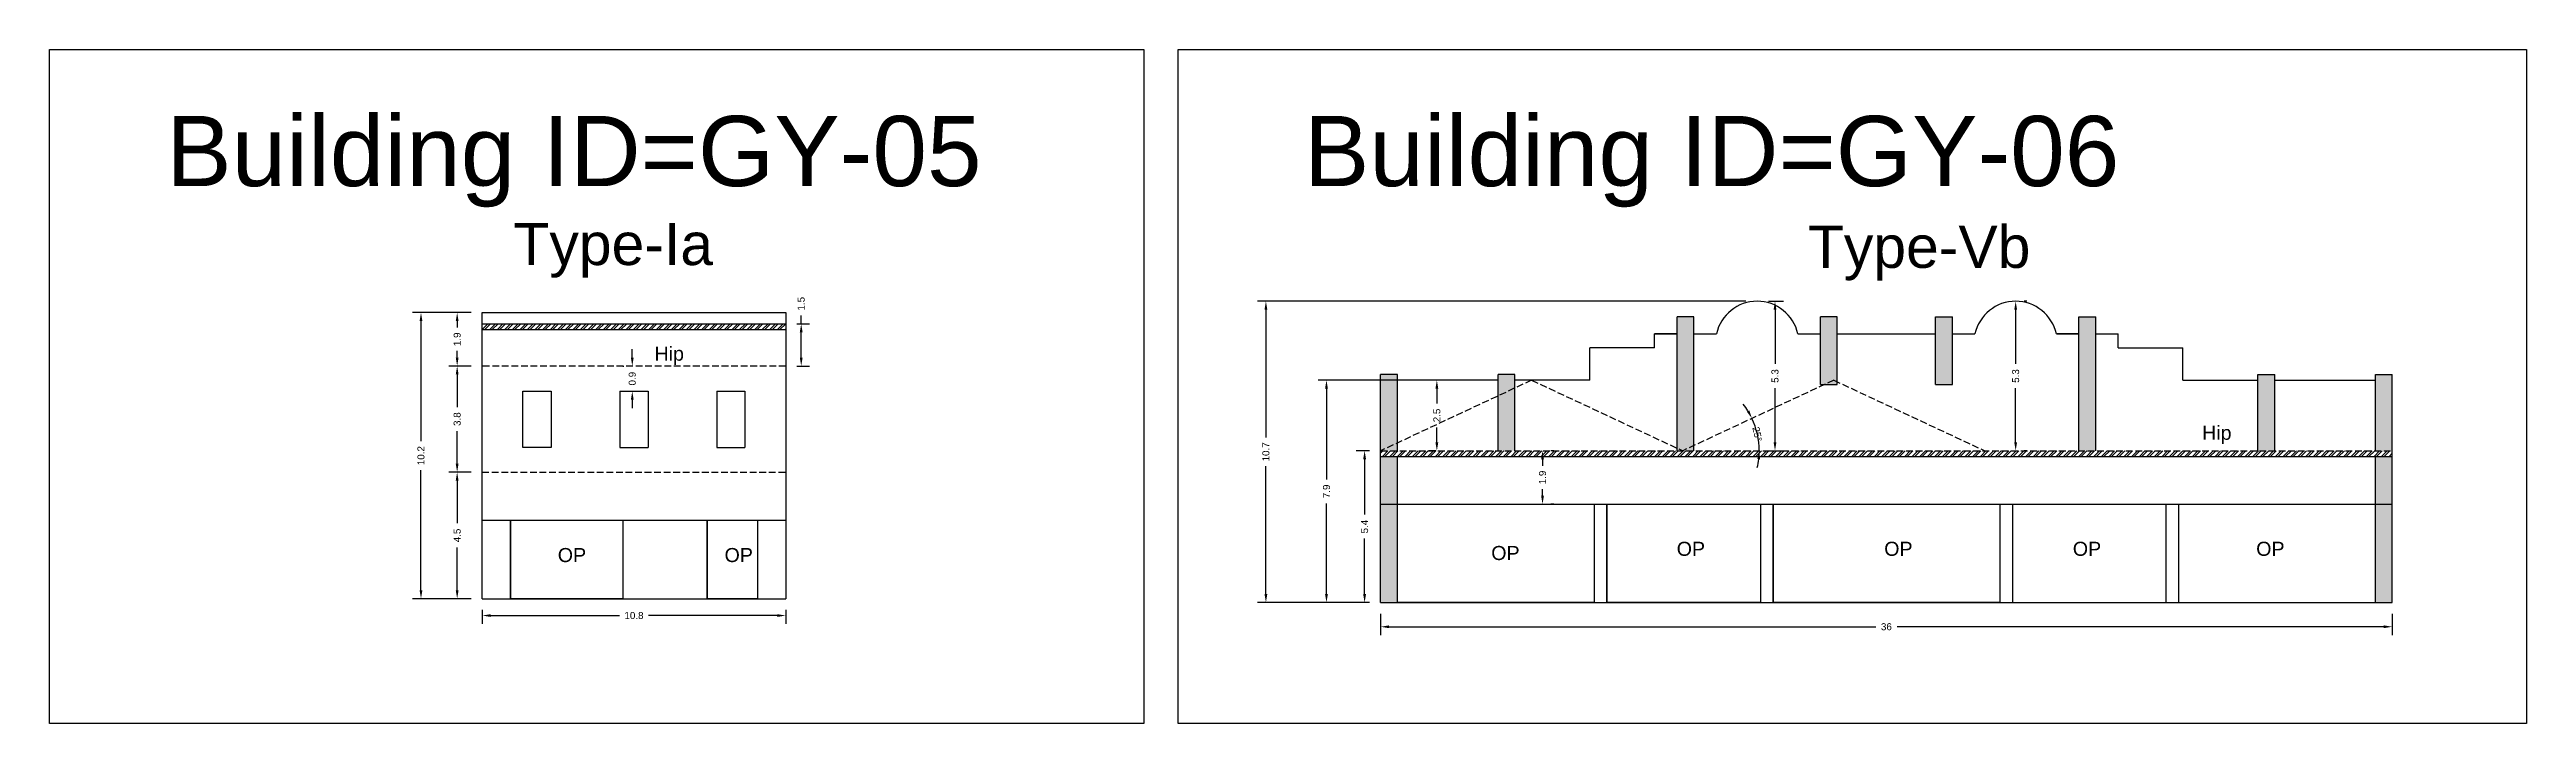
# Model space of a CAD drawing. Header units: metres. Extents: x 3416649 to 3417076, y -6712857 to -6712690.
# Drawn here: x 3416834 to 3416922.1, y -6712714.1 to -6712690.1 of the extents above; entities that cross this region are included whole.
import ezdxf

# ---------------------------------------------------------------- set-up
doc = ezdxf.new("R2010")
doc.units = ezdxf.units.M
doc.linetypes.add('ACAD_ISO02W100', pattern=[15, 12, -3])
doc.layers.add('Dotted', color=7, linetype='ACAD_ISO02W100', plot=False)
doc.styles.get("Standard").update_dxf_attribs({"font": 'arial.ttf'})
doc.dimstyles.new('ISO-25', dxfattribs={"dimtxt": 0.25, "dimasz": 0.3, "dimexe": 0.3, "dimexo": 0.4, "dimgap": 0.2, "dimtad": 0, "dimdec": 1, "dimdsep": 46, "dimtxsty": 'Standard', "dimcen": 2.5, "dimadec": 0, "dimazin": 0, "dimtfac": 1, "dimtdec": 1, "dimtmove": 0, "dimatfit": 3, "dimfxl": 1, "dimarcsym": 0})

msp = doc.modelspace()

# ---------------------------------------------------------------- texts
at = {"attachment_point": 1}
for s, width, heights, insert, char_height in [('Building ID=GY-05', 67.86454, [0.517], (3416838.1, -6712692.443), 2.5), ('Building ID=GY-06', 67.86454, [0.517], (3416878.59, -6712692.443), 2.5), ('Type-Ia ', 9.99112, [0.517], (3416850.459, -6712696.251), 1.5), ('Type-Vb ', 9.99112, [0.517], (3416896.526, -6712696.351), 1.5), ('Hip', 1.17554, [0], (3416855.48, -6712700.654), 0.5), ('Hip', 1.17554, [0], (3416910.553, -6712703.47), 0.5), ('OP', 1.17554, [0], (3416891.857, -6712707.598), 0.5), ('OP', 1.17554, [0], (3416899.241, -6712707.598), 0.5), ('OP', 1.17554, [0], (3416905.953, -6712707.598), 0.5), ('OP', 1.17554, [0], (3416912.479, -6712707.598), 0.5), ('OP', 1.17554, [0], (3416852.037, -6712707.82), 0.5), ('OP', 1.17554, [0], (3416857.972, -6712707.82), 0.5), ('OP', 1.17554, [0], (3416885.257, -6712707.747), 0.5)]:
    msp.add_mtext_dynamic_manual_height_columns(s, width=width, gutter_width=12.5, heights=heights, dxfattribs=dict(at, insert=insert, char_height=char_height))

# ---------------------------------------------------------------- blocks, each defined once
blk = doc.blocks.new('*D32')
at = {"color": 0, "lineweight": -2, "transparency": 16777216}
for p, q in [((3416848.949, -6712705.123), (3416848.156, -6712705.123)), ((3416848.456, -6712705.423), (3416848.456, -6712706.94)), ((3416848.456, -6712709.323), (3416848.456, -6712707.807)), ((3416848.949, -6712709.623), (3416848.156, -6712709.623))]:
    blk.add_line(p, q, dxfattribs=at)
at = {"color": 0, "transparency": 16777216}
for points in [[(3416848.406, -6712705.423), (3416848.506, -6712705.423), (3416848.456, -6712705.123)], [(3416848.406, -6712709.323), (3416848.506, -6712709.323), (3416848.456, -6712709.623)]]:
    blk.add_solid(points, dxfattribs=at)
at = {"layer": 'Defpoints', "color": 0, "transparency": 16777216}
for p in [(3416848.456, -6712705.123), (3416849.349, -6712705.123), (3416849.349, -6712709.623)]:
    blk.add_point(p, dxfattribs=at)
at = {"color": 0, "transparency": 16777216, "insert": (3416848.456, -6712707.373), "char_height": 0.25, "attachment_point": 5, "rotation": 90}
blk.add_mtext('4.5', dxfattribs=at)
blk = doc.blocks.new('*D33')
at = {"color": 0, "lineweight": -2, "transparency": 16777216}
for p, q in [((3416848.949, -6712701.343), (3416848.156, -6712701.343)), ((3416848.456, -6712701.643), (3416848.456, -6712702.806)), ((3416848.456, -6712704.823), (3416848.456, -6712703.661)), ((3416848.949, -6712705.123), (3416848.156, -6712705.123))]:
    blk.add_line(p, q, dxfattribs=at)
at = {"color": 0, "transparency": 16777216}
for points in [[(3416848.406, -6712701.643), (3416848.506, -6712701.643), (3416848.456, -6712701.343)], [(3416848.406, -6712704.823), (3416848.506, -6712704.823), (3416848.456, -6712705.123)]]:
    blk.add_solid(points, dxfattribs=at)
at = {"layer": 'Defpoints', "color": 0, "transparency": 16777216}
for p in [(3416848.456, -6712701.343), (3416849.349, -6712701.343), (3416849.349, -6712705.123)]:
    blk.add_point(p, dxfattribs=at)
at = {"color": 0, "transparency": 16777216, "insert": (3416848.456, -6712703.233), "char_height": 0.25, "attachment_point": 5, "rotation": 90}
blk.add_mtext('3.8', dxfattribs=at)
blk = doc.blocks.new('*D34')
at = {"color": 0, "lineweight": -2, "transparency": 16777216}
for p, q in [((3416848.949, -6712699.443), (3416848.156, -6712699.443)), ((3416848.456, -6712699.743), (3416848.456, -6712699.977)), ((3416848.949, -6712701.343), (3416848.156, -6712701.343)), ((3416848.456, -6712701.043), (3416848.456, -6712700.809))]:
    blk.add_line(p, q, dxfattribs=at)
at = {"color": 0, "transparency": 16777216}
for points in [[(3416848.406, -6712699.743), (3416848.506, -6712699.743), (3416848.456, -6712699.443)], [(3416848.406, -6712701.043), (3416848.506, -6712701.043), (3416848.456, -6712701.343)]]:
    blk.add_solid(points, dxfattribs=at)
at = {"layer": 'Defpoints', "color": 0, "transparency": 16777216}
for p in [(3416848.456, -6712699.443), (3416849.349, -6712699.443), (3416849.349, -6712701.343)]:
    blk.add_point(p, dxfattribs=at)
at = {"color": 0, "transparency": 16777216, "insert": (3416848.456, -6712700.393), "char_height": 0.25, "attachment_point": 5, "rotation": 90}
blk.add_mtext('1.9', dxfattribs=at)
blk = doc.blocks.new('*D35')
at = {"color": 0, "lineweight": -2, "transparency": 16777216}
for p, q in [((3416854.349, -6712701.343), (3416854.388, -6712701.343)), ((3416854.688, -6712701.043), (3416854.688, -6712700.743)), ((3416854.688, -6712701.343), (3416854.688, -6712701.366)), ((3416854.349, -6712702.243), (3416854.388, -6712702.243)), ((3416854.688, -6712702.243), (3416854.688, -6712702.221)), ((3416854.688, -6712702.543), (3416854.688, -6712702.843))]:
    blk.add_line(p, q, dxfattribs=at)
at = {"color": 0, "transparency": 16777216}
for points in [[(3416854.638, -6712701.043), (3416854.738, -6712701.043), (3416854.688, -6712701.343)], [(3416854.638, -6712702.543), (3416854.738, -6712702.543), (3416854.688, -6712702.243)]]:
    blk.add_solid(points, dxfattribs=at)
at = {"layer": 'Defpoints', "color": 0, "transparency": 16777216}
for p in [(3416854.688, -6712701.343), (3416854.749, -6712701.343), (3416854.749, -6712702.243)]:
    blk.add_point(p, dxfattribs=at)
at = {"color": 0, "transparency": 16777216, "insert": (3416854.688, -6712701.793), "char_height": 0.25, "attachment_point": 5, "rotation": 90}
blk.add_mtext('0.9', dxfattribs=at)
blk = doc.blocks.new('*D36')
at = {"color": 0, "lineweight": -2, "transparency": 16777216}
for p, q in [((3416849.349, -6712710.023), (3416849.349, -6712710.523)), ((3416849.649, -6712710.223), (3416854.236, -6712710.223)), ((3416859.849, -6712710.223), (3416855.263, -6712710.223)), ((3416860.149, -6712710.023), (3416860.149, -6712710.523))]:
    blk.add_line(p, q, dxfattribs=at)
at = {"color": 0, "transparency": 16777216}
for points in [[(3416849.649, -6712710.173), (3416849.649, -6712710.273), (3416849.349, -6712710.223)], [(3416859.849, -6712710.173), (3416859.849, -6712710.273), (3416860.149, -6712710.223)]]:
    blk.add_solid(points, dxfattribs=at)
at = {"layer": 'Defpoints', "color": 0, "transparency": 16777216}
for p in [(3416849.349, -6712709.623), (3416860.149, -6712709.623), (3416860.149, -6712710.223)]:
    blk.add_point(p, dxfattribs=at)
at = {"color": 0, "transparency": 16777216, "insert": (3416854.749, -6712710.223), "char_height": 0.25, "attachment_point": 5}
blk.add_mtext('10.8', dxfattribs=at)
blk = doc.blocks.new('*D37')
at = {"color": 0, "lineweight": -2, "transparency": 16777216}
for p, q in [((3416848.949, -6712699.443), (3416846.869, -6712699.443)), ((3416847.169, -6712699.743), (3416847.169, -6712704.022)), ((3416847.169, -6712709.323), (3416847.169, -6712705.045)), ((3416848.949, -6712709.623), (3416846.869, -6712709.623))]:
    blk.add_line(p, q, dxfattribs=at)
at = {"color": 0, "transparency": 16777216}
for points in [[(3416847.119, -6712699.743), (3416847.219, -6712699.743), (3416847.169, -6712699.443)], [(3416847.119, -6712709.323), (3416847.219, -6712709.323), (3416847.169, -6712709.623)]]:
    blk.add_solid(points, dxfattribs=at)
at = {"layer": 'Defpoints', "color": 0, "transparency": 16777216}
for p in [(3416847.169, -6712699.443), (3416849.349, -6712699.443), (3416849.349, -6712709.623)]:
    blk.add_point(p, dxfattribs=at)
at = {"color": 0, "transparency": 16777216, "insert": (3416847.169, -6712704.533), "char_height": 0.25, "attachment_point": 5, "rotation": 90}
blk.add_mtext('10.2', dxfattribs=at)
blk = doc.blocks.new('*D38')
at = {"color": 0, "lineweight": -2, "transparency": 16777216}
for p, q in [((3416860.7, -6712699.843), (3416860.7, -6712699.543)), ((3416860.549, -6712699.843), (3416861, -6712699.843)), ((3416860.7, -6712701.043), (3416860.7, -6712700.143)), ((3416860.549, -6712701.343), (3416861, -6712701.343))]:
    blk.add_line(p, q, dxfattribs=at)
at = {"color": 0, "transparency": 16777216}
for points in [[(3416860.65, -6712700.143), (3416860.75, -6712700.143), (3416860.7, -6712699.843)], [(3416860.65, -6712701.043), (3416860.75, -6712701.043), (3416860.7, -6712701.343)]]:
    blk.add_solid(points, dxfattribs=at)
at = {"layer": 'Defpoints', "color": 0, "transparency": 16777216}
for p in [(3416860.149, -6712699.843), (3416860.7, -6712699.843), (3416860.149, -6712701.343)]:
    blk.add_point(p, dxfattribs=at)
at = {"color": 0, "transparency": 16777216, "insert": (3416860.7, -6712699.127), "char_height": 0.25, "attachment_point": 5, "rotation": 90}
blk.add_mtext('1.5', dxfattribs=at)
blk = doc.blocks.new('*D39')
at = {"color": 0, "lineweight": -2, "transparency": 16777216}
for p, q in [((3416880.919, -6712704.359), (3416880.45, -6712704.359)), ((3416880.75, -6712704.659), (3416880.75, -6712706.632)), ((3416880.75, -6712709.459), (3416880.75, -6712707.486)), ((3416880.919, -6712709.759), (3416880.45, -6712709.759))]:
    blk.add_line(p, q, dxfattribs=at)
at = {"color": 0, "transparency": 16777216}
for points in [[(3416880.7, -6712704.659), (3416880.8, -6712704.659), (3416880.75, -6712704.359)], [(3416880.7, -6712709.459), (3416880.8, -6712709.459), (3416880.75, -6712709.759)]]:
    blk.add_solid(points, dxfattribs=at)
at = {"layer": 'Defpoints', "color": 0, "transparency": 16777216}
for p in [(3416880.75, -6712704.359), (3416881.319, -6712704.359), (3416881.319, -6712709.759)]:
    blk.add_point(p, dxfattribs=at)
at = {"color": 0, "transparency": 16777216, "insert": (3416880.75, -6712707.059), "char_height": 0.25, "attachment_point": 5, "rotation": 90}
blk.add_mtext('5.4', dxfattribs=at)
blk = doc.blocks.new('*D40')
at = {"color": 0, "lineweight": -2, "transparency": 16777216}
for start, end in [(31.34939, 37.6673), (360, 25.03148), (347.36418, 353.68209)]:
    blk.add_arc((3416892.069, -6712704.359), 2.722, start, end, dxfattribs=at)
at = {"color": 0, "transparency": 16777216}
for points in [[(3416894.438, -6712702.919), (3416894.35, -6712702.966), (3416894.535, -6712703.207)], [(3416894.725, -6712704.656), (3416894.825, -6712704.661), (3416894.791, -6712704.359)]]:
    blk.add_solid(points, dxfattribs=at)
at = {"layer": 'Defpoints', "color": 0, "transparency": 16777216}
for p in [(3416897.444, -6712701.849), (3416894.762, -6712703.964), (3416881.319, -6712704.359), (3416892.069, -6712704.359), (3416917.319, -6712704.359)]:
    blk.add_point(p, dxfattribs=at)
at = {"color": 0, "transparency": 16777216, "insert": (3416894.726, -6712703.769), "char_height": 0.25, "attachment_point": 5, "rotation": 282.51574}
blk.add_mtext('25°', dxfattribs=at)
blk = doc.blocks.new('*D41')
at = {"color": 0, "lineweight": -2, "transparency": 16777216}
for p, q in [((3416881.319, -6712710.159), (3416881.319, -6712710.922)), ((3416917.319, -6712710.159), (3416917.319, -6712710.922)), ((3416881.619, -6712710.622), (3416898.94, -6712710.622)), ((3416917.019, -6712710.622), (3416899.698, -6712710.622))]:
    blk.add_line(p, q, dxfattribs=at)
at = {"color": 0, "transparency": 16777216}
for points in [[(3416881.619, -6712710.572), (3416881.619, -6712710.672), (3416881.319, -6712710.622)], [(3416917.019, -6712710.572), (3416917.019, -6712710.672), (3416917.319, -6712710.622)]]:
    blk.add_solid(points, dxfattribs=at)
at = {"layer": 'Defpoints', "color": 0, "transparency": 16777216}
for p in [(3416881.319, -6712709.759), (3416917.319, -6712709.759), (3416917.319, -6712710.622)]:
    blk.add_point(p, dxfattribs=at)
at = {"color": 0, "transparency": 16777216, "insert": (3416899.319, -6712710.622), "char_height": 0.25, "attachment_point": 5}
blk.add_mtext('36', dxfattribs=at)
blk = doc.blocks.new('*D42')
at = {"color": 0, "lineweight": -2, "transparency": 16777216}
for p, q in [((3416882.33, -6712701.849), (3416879.093, -6712701.849)), ((3416879.393, -6712702.149), (3416879.393, -6712705.377)), ((3416879.393, -6712709.459), (3416879.393, -6712706.231)), ((3416880.919, -6712709.759), (3416879.093, -6712709.759))]:
    blk.add_line(p, q, dxfattribs=at)
at = {"color": 0, "transparency": 16777216}
for points in [[(3416879.343, -6712702.149), (3416879.443, -6712702.149), (3416879.393, -6712701.849)], [(3416879.343, -6712709.459), (3416879.443, -6712709.459), (3416879.393, -6712709.759)]]:
    blk.add_solid(points, dxfattribs=at)
at = {"layer": 'Defpoints', "color": 0, "transparency": 16777216}
for p in [(3416879.393, -6712701.849), (3416882.73, -6712701.849), (3416881.319, -6712709.759)]:
    blk.add_point(p, dxfattribs=at)
at = {"color": 0, "transparency": 16777216, "insert": (3416879.393, -6712705.804), "char_height": 0.25, "attachment_point": 5, "rotation": 90}
blk.add_mtext('7.9', dxfattribs=at)
blk = doc.blocks.new('*D43')
at = {"color": 0, "lineweight": -2, "transparency": 16777216}
for p, q in [((3416894.319, -6712699.039), (3416876.938, -6712699.039)), ((3416877.238, -6712699.339), (3416877.238, -6712703.886)), ((3416877.238, -6712709.459), (3416877.238, -6712704.912)), ((3416880.919, -6712709.759), (3416876.938, -6712709.759))]:
    blk.add_line(p, q, dxfattribs=at)
at = {"color": 0, "transparency": 16777216}
for points in [[(3416877.188, -6712699.339), (3416877.288, -6712699.339), (3416877.238, -6712699.039)], [(3416877.188, -6712709.459), (3416877.288, -6712709.459), (3416877.238, -6712709.759)]]:
    blk.add_solid(points, dxfattribs=at)
at = {"layer": 'Defpoints', "color": 0, "transparency": 16777216}
for p in [(3416877.238, -6712699.039), (3416894.719, -6712699.039), (3416881.319, -6712709.759)]:
    blk.add_point(p, dxfattribs=at)
at = {"color": 0, "transparency": 16777216, "insert": (3416877.238, -6712704.399), "char_height": 0.25, "attachment_point": 5, "rotation": 90}
blk.add_mtext('10.7', dxfattribs=at)
blk = doc.blocks.new('*D44')
at = {"color": 0, "lineweight": -2, "transparency": 16777216}
for p, q in [((3416895.119, -6712699.039), (3416895.655, -6712699.039)), ((3416895.355, -6712699.339), (3416895.355, -6712701.271)), ((3416895.355, -6712704.059), (3416895.355, -6712702.126)), ((3416895.119, -6712704.359), (3416895.655, -6712704.359))]:
    blk.add_line(p, q, dxfattribs=at)
at = {"color": 0, "transparency": 16777216}
for points in [[(3416895.305, -6712699.339), (3416895.405, -6712699.339), (3416895.355, -6712699.039)], [(3416895.305, -6712704.059), (3416895.405, -6712704.059), (3416895.355, -6712704.359)]]:
    blk.add_solid(points, dxfattribs=at)
at = {"layer": 'Defpoints', "color": 0, "transparency": 16777216}
for p in [(3416894.719, -6712699.039), (3416894.719, -6712704.359), (3416895.355, -6712704.359)]:
    blk.add_point(p, dxfattribs=at)
at = {"color": 0, "transparency": 16777216, "insert": (3416895.355, -6712701.699), "char_height": 0.25, "attachment_point": 5, "rotation": 90}
blk.add_mtext('5.3', dxfattribs=at)
blk = doc.blocks.new('*D45')
at = {"color": 0, "lineweight": -2, "transparency": 16777216}
for p, q in [((3416903.919, -6712699.339), (3416903.919, -6712701.271)), ((3416904.319, -6712699.039), (3416904.219, -6712699.039)), ((3416903.919, -6712704.059), (3416903.919, -6712702.126)), ((3416904.319, -6712704.359), (3416904.219, -6712704.359))]:
    blk.add_line(p, q, dxfattribs=at)
at = {"color": 0, "transparency": 16777216}
for points in [[(3416903.869, -6712699.339), (3416903.969, -6712699.339), (3416903.919, -6712699.039)], [(3416903.869, -6712704.059), (3416903.969, -6712704.059), (3416903.919, -6712704.359)]]:
    blk.add_solid(points, dxfattribs=at)
at = {"layer": 'Defpoints', "color": 0, "transparency": 16777216}
for p in [(3416903.919, -6712699.039), (3416903.919, -6712704.359), (3416903.919, -6712704.359)]:
    blk.add_point(p, dxfattribs=at)
at = {"color": 0, "transparency": 16777216, "insert": (3416903.919, -6712701.699), "char_height": 0.25, "attachment_point": 5, "rotation": 90}
blk.add_mtext('5.3', dxfattribs=at)
blk = doc.blocks.new('*D46')
at = {"color": 0, "lineweight": -2, "transparency": 16777216}
for p, q in [((3416883.288, -6712701.849), (3416883.021, -6712701.849)), ((3416883.321, -6712702.149), (3416883.321, -6712702.673)), ((3416883.321, -6712704.059), (3416883.321, -6712703.534)), ((3416883.288, -6712704.359), (3416883.021, -6712704.359))]:
    blk.add_line(p, q, dxfattribs=at)
at = {"color": 0, "transparency": 16777216}
for points in [[(3416883.271, -6712702.149), (3416883.371, -6712702.149), (3416883.321, -6712701.849)], [(3416883.271, -6712704.059), (3416883.371, -6712704.059), (3416883.321, -6712704.359)]]:
    blk.add_solid(points, dxfattribs=at)
at = {"layer": 'Defpoints', "color": 0, "transparency": 16777216}
for p in [(3416883.321, -6712701.849), (3416883.688, -6712701.849), (3416883.688, -6712704.359)]:
    blk.add_point(p, dxfattribs=at)
at = {"color": 0, "transparency": 16777216, "insert": (3416883.321, -6712703.104), "char_height": 0.25, "attachment_point": 5, "rotation": 90}
blk.add_mtext('2.5', dxfattribs=at)
blk = doc.blocks.new('*D47')
at = {"color": 0, "lineweight": -2, "transparency": 16777216}
for p, q in [((3416887.081, -6712704.659), (3416887.081, -6712704.893)), ((3416887.481, -6712704.359), (3416887.381, -6712704.359)), ((3416887.081, -6712705.959), (3416887.081, -6712705.725)), ((3416887.481, -6712706.259), (3416887.381, -6712706.259))]:
    blk.add_line(p, q, dxfattribs=at)
at = {"color": 0, "transparency": 16777216}
for points in [[(3416887.031, -6712704.659), (3416887.131, -6712704.659), (3416887.081, -6712704.359)], [(3416887.031, -6712705.959), (3416887.131, -6712705.959), (3416887.081, -6712706.259)]]:
    blk.add_solid(points, dxfattribs=at)
at = {"layer": 'Defpoints', "color": 0, "transparency": 16777216}
for p in [(3416887.081, -6712704.359), (3416887.081, -6712704.359), (3416887.081, -6712706.259)]:
    blk.add_point(p, dxfattribs=at)
at = {"color": 0, "transparency": 16777216, "insert": (3416887.081, -6712705.309), "char_height": 0.25, "attachment_point": 5, "rotation": 90}
blk.add_mtext('1.9', dxfattribs=at)

# ---------------------------------------------------------------- dimensions: what is measured, and where the dimension line sits
for base, p1, p2, picture, middle in [((3416860.7, -6712699.843), (3416860.149, -6712701.343), (3416860.149, -6712699.843), '*D38', (3416860.7, -6712699.127)), ((3416847.169, -6712699.443), (3416849.349, -6712709.623), (3416849.349, -6712699.443), '*D37', (3416847.169, -6712704.533)), ((3416848.456, -6712699.443), (3416849.349, -6712701.343), (3416849.349, -6712699.443), '*D34', (3416848.456, -6712700.393)), ((3416877.238, -6712699.039), (3416881.319, -6712709.759), (3416894.719, -6712699.039), '*D43', (3416877.238, -6712704.399)), ((3416895.355, -6712704.359), (3416894.719, -6712699.039), (3416894.719, -6712704.359), '*D44', (3416895.355, -6712701.699)), ((3416903.919, -6712704.359), (3416903.919, -6712699.039), (3416903.919, -6712704.359), '*D45', (3416903.919, -6712701.699)), ((3416848.456, -6712701.343), (3416849.349, -6712705.123), (3416849.349, -6712701.343), '*D33', (3416848.456, -6712703.233)), ((3416879.393, -6712701.849), (3416881.319, -6712709.759), (3416882.73, -6712701.849), '*D42', (3416879.393, -6712705.804)), ((3416883.321, -6712701.849), (3416883.688, -6712704.359), (3416883.688, -6712701.849), '*D46', (3416883.321, -6712703.104)), ((3416880.75, -6712704.359), (3416881.319, -6712709.759), (3416881.319, -6712704.359), '*D39', (3416880.75, -6712707.059)), ((3416887.081, -6712704.359), (3416887.081, -6712706.259), (3416887.081, -6712704.359), '*D47', (3416887.081, -6712705.309)), ((3416848.456, -6712705.123), (3416849.349, -6712709.623), (3416849.349, -6712705.123), '*D32', (3416848.456, -6712707.373))]:
    dim = msp.add_linear_dim(base=base, p1=p1, p2=p2, angle=90, dimstyle='ISO-25')
    dim.commit()
    dim.dimension.update_dxf_attribs({"geometry": picture, "text_midpoint": middle})
dim = msp.add_linear_dim(base=(3416854.688, -6712701.343), p1=(3416854.749, -6712702.243), p2=(3416854.749, -6712701.343), angle=90, dimstyle='ISO-25')
dim.commit()
dim.dimension.update_dxf_attribs({"geometry": '*D35', "text_midpoint": (3416854.688, -6712701.793), "dimtype": 160})
dim = msp.add_angular_dim_2l(base=(3416894.762, -6712703.964), line1=((3416881.319, -6712704.359), (3416917.319, -6712704.359)), line2=((3416897.444, -6712701.849), (3416892.069, -6712704.359)), dimstyle='ISO-25')
dim.commit()
dim.dimension.update_dxf_attribs({"geometry": '*D40', "text_midpoint": (3416894.726, -6712703.769), "dimtype": 162})
for base, p1, p2, picture, middle in [((3416860.149, -6712710.223), (3416849.349, -6712709.623), (3416860.149, -6712709.623), '*D36', (3416854.749, -6712710.223)), ((3416917.319, -6712710.622), (3416881.319, -6712709.759), (3416917.319, -6712709.759), '*D41', (3416899.319, -6712710.622))]:
    dim = msp.add_linear_dim(base=base, p1=p1, p2=p2, dimstyle='ISO-25')
    dim.commit()
    dim.dimension.update_dxf_attribs({"geometry": picture, "text_midpoint": middle})

# ---------------------------------------------------------------- hatches: boundary and pattern name
h = msp.add_hatch(color=256)
h.dxf.hatch_style = 1
h.paths.add_polyline_path([(3416881.919, -6712701.649), (3416881.319, -6712701.649), (3416881.319, -6712704.359), (3416881.919, -6712704.079)])
h.paths.add_polyline_path([(3416881.919, -6712704.079), (3416881.319, -6712704.359), (3416881.919, -6712704.359)], flags=17)
h.paths.add_polyline_path([(3416881.919, -6712704.559), (3416881.319, -6712704.559), (3416881.319, -6712706.259), (3416881.919, -6712706.259)])
h.paths.add_polyline_path([(3416881.919, -6712706.259), (3416881.319, -6712706.259), (3416881.319, -6712709.759), (3416881.919, -6712709.759)])
h.paths.add_polyline_path([(3416886.099, -6712702.127), (3416885.499, -6712702.407), (3416885.499, -6712704.359), (3416886.099, -6712704.359)])
h.paths.add_polyline_path([(3416886.099, -6712701.649), (3416885.499, -6712701.649), (3416885.499, -6712702.407), (3416886.099, -6712702.127)])
h.paths.add_polyline_path([(3416892.469, -6712699.599), (3416891.869, -6712699.599), (3416891.869, -6712704.265), (3416892.069, -6712704.359), (3416892.469, -6712704.172)])
h.paths.add_polyline_path([(3416892.469, -6712704.172), (3416892.069, -6712704.359), (3416892.469, -6712704.359)], flags=17)
h.paths.add_polyline_path([(3416891.869, -6712704.265), (3416891.869, -6712704.359), (3416892.069, -6712704.359)], flags=17)
h.paths.add_polyline_path([(3416897.569, -6712699.599), (3416896.969, -6712699.599), (3416896.969, -6712701.999), (3416897.123, -6712701.999), (3416897.444, -6712701.849), (3416897.569, -6712701.907)])
h.paths.add_polyline_path([(3416897.569, -6712701.907), (3416897.444, -6712701.849), (3416897.123, -6712701.999), (3416897.569, -6712701.999)], flags=17)
h = msp.add_hatch(color=256)
h.dxf.hatch_style = 1
h.paths.add_polyline_path([(3416916.719, -6712701.649), (3416917.319, -6712701.649), (3416917.319, -6712704.359), (3416916.719, -6712704.079)])
h.paths.add_polyline_path([(3416916.719, -6712704.079), (3416917.319, -6712704.359), (3416916.719, -6712704.359)], flags=17)
h.paths.add_polyline_path([(3416916.719, -6712704.559), (3416917.319, -6712704.559), (3416917.319, -6712706.259), (3416916.719, -6712706.259)])
h.paths.add_polyline_path([(3416916.719, -6712706.259), (3416917.319, -6712706.259), (3416917.319, -6712709.759), (3416916.719, -6712709.759)])
h.paths.add_polyline_path([(3416912.539, -6712702.127), (3416913.139, -6712702.407), (3416913.139, -6712704.359), (3416912.539, -6712704.359)])
h.paths.add_polyline_path([(3416912.539, -6712701.649), (3416913.139, -6712701.649), (3416913.139, -6712702.407), (3416912.539, -6712702.127)])
h.paths.add_polyline_path([(3416906.169, -6712699.599), (3416906.769, -6712699.599), (3416906.769, -6712704.265), (3416906.569, -6712704.359), (3416906.169, -6712704.172)])
h.paths.add_polyline_path([(3416906.169, -6712704.172), (3416906.569, -6712704.359), (3416906.169, -6712704.359)], flags=17)
h.paths.add_polyline_path([(3416906.769, -6712704.265), (3416906.769, -6712704.359), (3416906.569, -6712704.359)], flags=17)
h.paths.add_polyline_path([(3416901.069, -6712699.599), (3416901.669, -6712699.599), (3416901.669, -6712701.999), (3416901.515, -6712701.999), (3416901.194, -6712701.849), (3416901.069, -6712701.907)])
h.paths.add_polyline_path([(3416901.069, -6712701.907), (3416901.194, -6712701.849), (3416901.515, -6712701.999), (3416901.069, -6712701.999)], flags=17)
h = msp.add_hatch()
h.set_pattern_fill('ANSI32', color=256, scale=0.02)
h.set_pattern_definition([(45, (-27.56653, 0), (-0.134703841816, 0.134703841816), []), (45, (-27.47672, 0), (-0.134703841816, 0.134703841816), [])])
h.paths.add_polyline_path([(3416849.349, -6712699.843), (3416849.349, -6712700.043), (3416860.149, -6712700.043), (3416860.149, -6712699.843)])
h = msp.add_hatch()
h.set_pattern_fill('ANSI32', color=256, scale=0.02)
h.set_pattern_definition([(45, (-40.74857, 1.99767), (-0.134703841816, 0.134703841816), []), (45, (-40.65877, 1.99767), (-0.134703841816, 0.134703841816), [])])
h.paths.add_polyline_path([(3416881.319, -6712704.359), (3416881.319, -6712704.559), (3416917.319, -6712704.559), (3416917.319, -6712704.359)])

# ---------------------------------------------------------------- linework, layer by layer
for points in [[(3416833.95, -6712690.082), (3416872.899, -6712690.082), (3416872.899, -6712714.063), (3416833.95, -6712714.063)], [(3416874.111, -6712690.082), (3416922.097, -6712690.082), (3416922.097, -6712714.063), (3416874.111, -6712714.063)], [(3416850.799, -6712702.243), (3416851.799, -6712702.243), (3416851.799, -6712704.243), (3416850.799, -6712704.243)], [(3416850.349, -6712706.823), (3416854.349, -6712706.823), (3416854.349, -6712709.623), (3416850.349, -6712709.623)], [(3416857.349, -6712706.823), (3416859.149, -6712706.823), (3416859.149, -6712709.623), (3416857.349, -6712709.623)], [(3416881.919, -6712706.259), (3416888.922, -6712706.259), (3416888.922, -6712709.759), (3416881.919, -6712709.759)], [(3416889.372, -6712706.259), (3416894.836, -6712706.259), (3416894.836, -6712709.759), (3416889.372, -6712709.759)], [(3416895.286, -6712706.259), (3416903.352, -6712706.259), (3416903.352, -6712709.759), (3416895.286, -6712709.759)]]:
    msp.add_lwpolyline(points, close=True)
for points in [[(3416849.349, -6712699.443), (3416860.149, -6712699.443)], [(3416849.349, -6712709.623), (3416849.349, -6712699.443)], [(3416860.149, -6712699.443), (3416860.149, -6712709.623)], [(3416891.869, -6712704.359), (3416891.869, -6712699.599)], [(3416892.469, -6712699.599), (3416891.869, -6712699.599)], [(3416892.469, -6712704.359), (3416892.469, -6712699.599)], [(3416896.969, -6712701.999), (3416896.969, -6712699.599)], [(3416897.569, -6712699.599), (3416896.969, -6712699.599)], [(3416897.569, -6712701.999), (3416897.569, -6712699.599)], [(3416901.069, -6712701.999), (3416901.069, -6712699.599)], [(3416901.069, -6712699.599), (3416901.669, -6712699.599)], [(3416901.669, -6712701.999), (3416901.669, -6712699.599)], [(3416906.169, -6712704.359), (3416906.169, -6712699.599)], [(3416906.169, -6712699.599), (3416906.769, -6712699.599)], [(3416906.769, -6712704.359), (3416906.769, -6712699.599)], [(3416849.349, -6712699.843), (3416860.149, -6712699.843)], [(3416849.349, -6712700.043), (3416860.149, -6712700.043)], [(3416891.069, -6712700.199), (3416891.869, -6712700.199)], [(3416891.869, -6712700.199), (3416891.069, -6712700.199)], [(3416891.069, -6712700.699), (3416891.069, -6712700.199)], [(3416892.469, -6712700.199), (3416893.269, -6712700.199)], [(3416896.169, -6712700.199), (3416896.969, -6712700.199)], [(3416897.569, -6712700.199), (3416901.069, -6712700.199)], [(3416901.669, -6712700.199), (3416902.469, -6712700.199)], [(3416905.369, -6712700.199), (3416906.169, -6712700.199)], [(3416906.169, -6712700.199), (3416905.369, -6712700.199)], [(3416906.769, -6712700.199), (3416907.569, -6712700.199)], [(3416907.569, -6712700.699), (3416907.569, -6712700.199)], [(3416891.069, -6712700.699), (3416888.769, -6712700.699)], [(3416888.769, -6712701.849), (3416888.769, -6712700.699)], [(3416907.569, -6712700.699), (3416909.869, -6712700.699)], [(3416909.869, -6712701.849), (3416909.869, -6712700.699)], [(3416854.249, -6712702.243), (3416855.249, -6712702.243)], [(3416854.249, -6712702.243), (3416854.249, -6712704.243)], [(3416855.249, -6712702.243), (3416855.249, -6712704.243)], [(3416857.699, -6712702.243), (3416858.699, -6712702.243)], [(3416857.699, -6712702.243), (3416857.699, -6712704.243)], [(3416858.699, -6712702.243), (3416858.699, -6712704.243)], [(3416881.319, -6712709.759), (3416881.319, -6712701.649)], [(3416881.919, -6712701.649), (3416881.319, -6712701.649)], [(3416881.319, -6712709.759), (3416881.319, -6712701.849)], [(3416881.319, -6712709.759), (3416881.319, -6712701.849)], [(3416881.919, -6712704.359), (3416881.919, -6712701.649)], [(3416885.499, -6712701.849), (3416881.919, -6712701.849)], [(3416885.499, -6712704.359), (3416885.499, -6712701.649)], [(3416886.099, -6712701.649), (3416885.499, -6712701.649)], [(3416886.099, -6712704.359), (3416886.099, -6712701.649)], [(3416888.769, -6712701.849), (3416886.099, -6712701.849)], [(3416896.969, -6712701.999), (3416897.569, -6712701.999)], [(3416901.069, -6712701.999), (3416901.669, -6712701.999)], [(3416909.869, -6712701.849), (3416912.539, -6712701.849)], [(3416912.539, -6712704.359), (3416912.539, -6712701.649)], [(3416912.539, -6712701.649), (3416913.139, -6712701.649)], [(3416913.139, -6712704.359), (3416913.139, -6712701.649)], [(3416913.139, -6712701.849), (3416916.719, -6712701.849)], [(3416916.719, -6712701.649), (3416917.319, -6712701.649)], [(3416916.719, -6712704.359), (3416916.719, -6712701.649)], [(3416917.319, -6712709.759), (3416917.319, -6712701.649)], [(3416917.319, -6712709.759), (3416917.319, -6712701.849)], [(3416854.249, -6712704.243), (3416855.249, -6712704.243)], [(3416857.699, -6712704.243), (3416858.699, -6712704.243)], [(3416881.319, -6712704.559), (3416917.319, -6712704.559)], [(3416881.919, -6712709.759), (3416881.919, -6712704.559)], [(3416916.719, -6712709.759), (3416916.719, -6712704.559)], [(3416849.349, -6712706.823), (3416860.149, -6712706.823)], [(3416850.349, -6712706.823), (3416850.349, -6712709.623)], [(3416854.349, -6712706.823), (3416854.349, -6712709.623)], [(3416857.349, -6712706.823), (3416857.349, -6712709.623)], [(3416859.149, -6712706.823), (3416859.149, -6712709.623)], [(3416881.319, -6712706.259), (3416917.319, -6712706.259)], [(3416888.922, -6712706.259), (3416888.922, -6712709.759)], [(3416889.372, -6712706.259), (3416889.372, -6712709.759)], [(3416894.836, -6712706.259), (3416894.836, -6712709.759)], [(3416895.286, -6712706.259), (3416895.286, -6712709.759)], [(3416903.352, -6712706.259), (3416903.352, -6712709.759)], [(3416903.802, -6712706.259), (3416903.802, -6712709.759)], [(3416909.267, -6712706.259), (3416909.267, -6712709.759)], [(3416909.717, -6712706.259), (3416909.717, -6712709.759)], [(3416849.349, -6712709.623), (3416860.149, -6712709.623)], [(3416881.319, -6712709.759), (3416917.319, -6712709.759)]]:
    msp.add_lwpolyline(points)
for centre in [(3416894.719, -6712700.525), (3416903.919, -6712700.525)]:
    msp.add_arc(centre, 1.486, 12.68038, 167.31962)
at = {"layer": 'Dotted', "ltscale": 0.02}
for points in [[(3416860.149, -6712701.343), (3416849.349, -6712701.343)], [(3416886.694, -6712701.849), (3416881.319, -6712704.359)], [(3416886.694, -6712701.849), (3416892.069, -6712704.359)], [(3416897.444, -6712701.849), (3416892.069, -6712704.359)], [(3416897.444, -6712701.849), (3416902.819, -6712704.359)], [(3416881.319, -6712704.359), (3416917.319, -6712704.359)], [(3416881.319, -6712704.359), (3416917.319, -6712704.359)], [(3416849.349, -6712705.123), (3416860.149, -6712705.123)]]:
    msp.add_lwpolyline(points, dxfattribs=at)

msp.set_redraw_order([(e.dxf.handle, doc.entitydb.next_handle()) for e in msp.query("TEXT MTEXT ATTDEF DIMENSION ARC_DIMENSION")])  # texts and dimensions are drawn at this point

doc.saveas('drawing.dxf')
